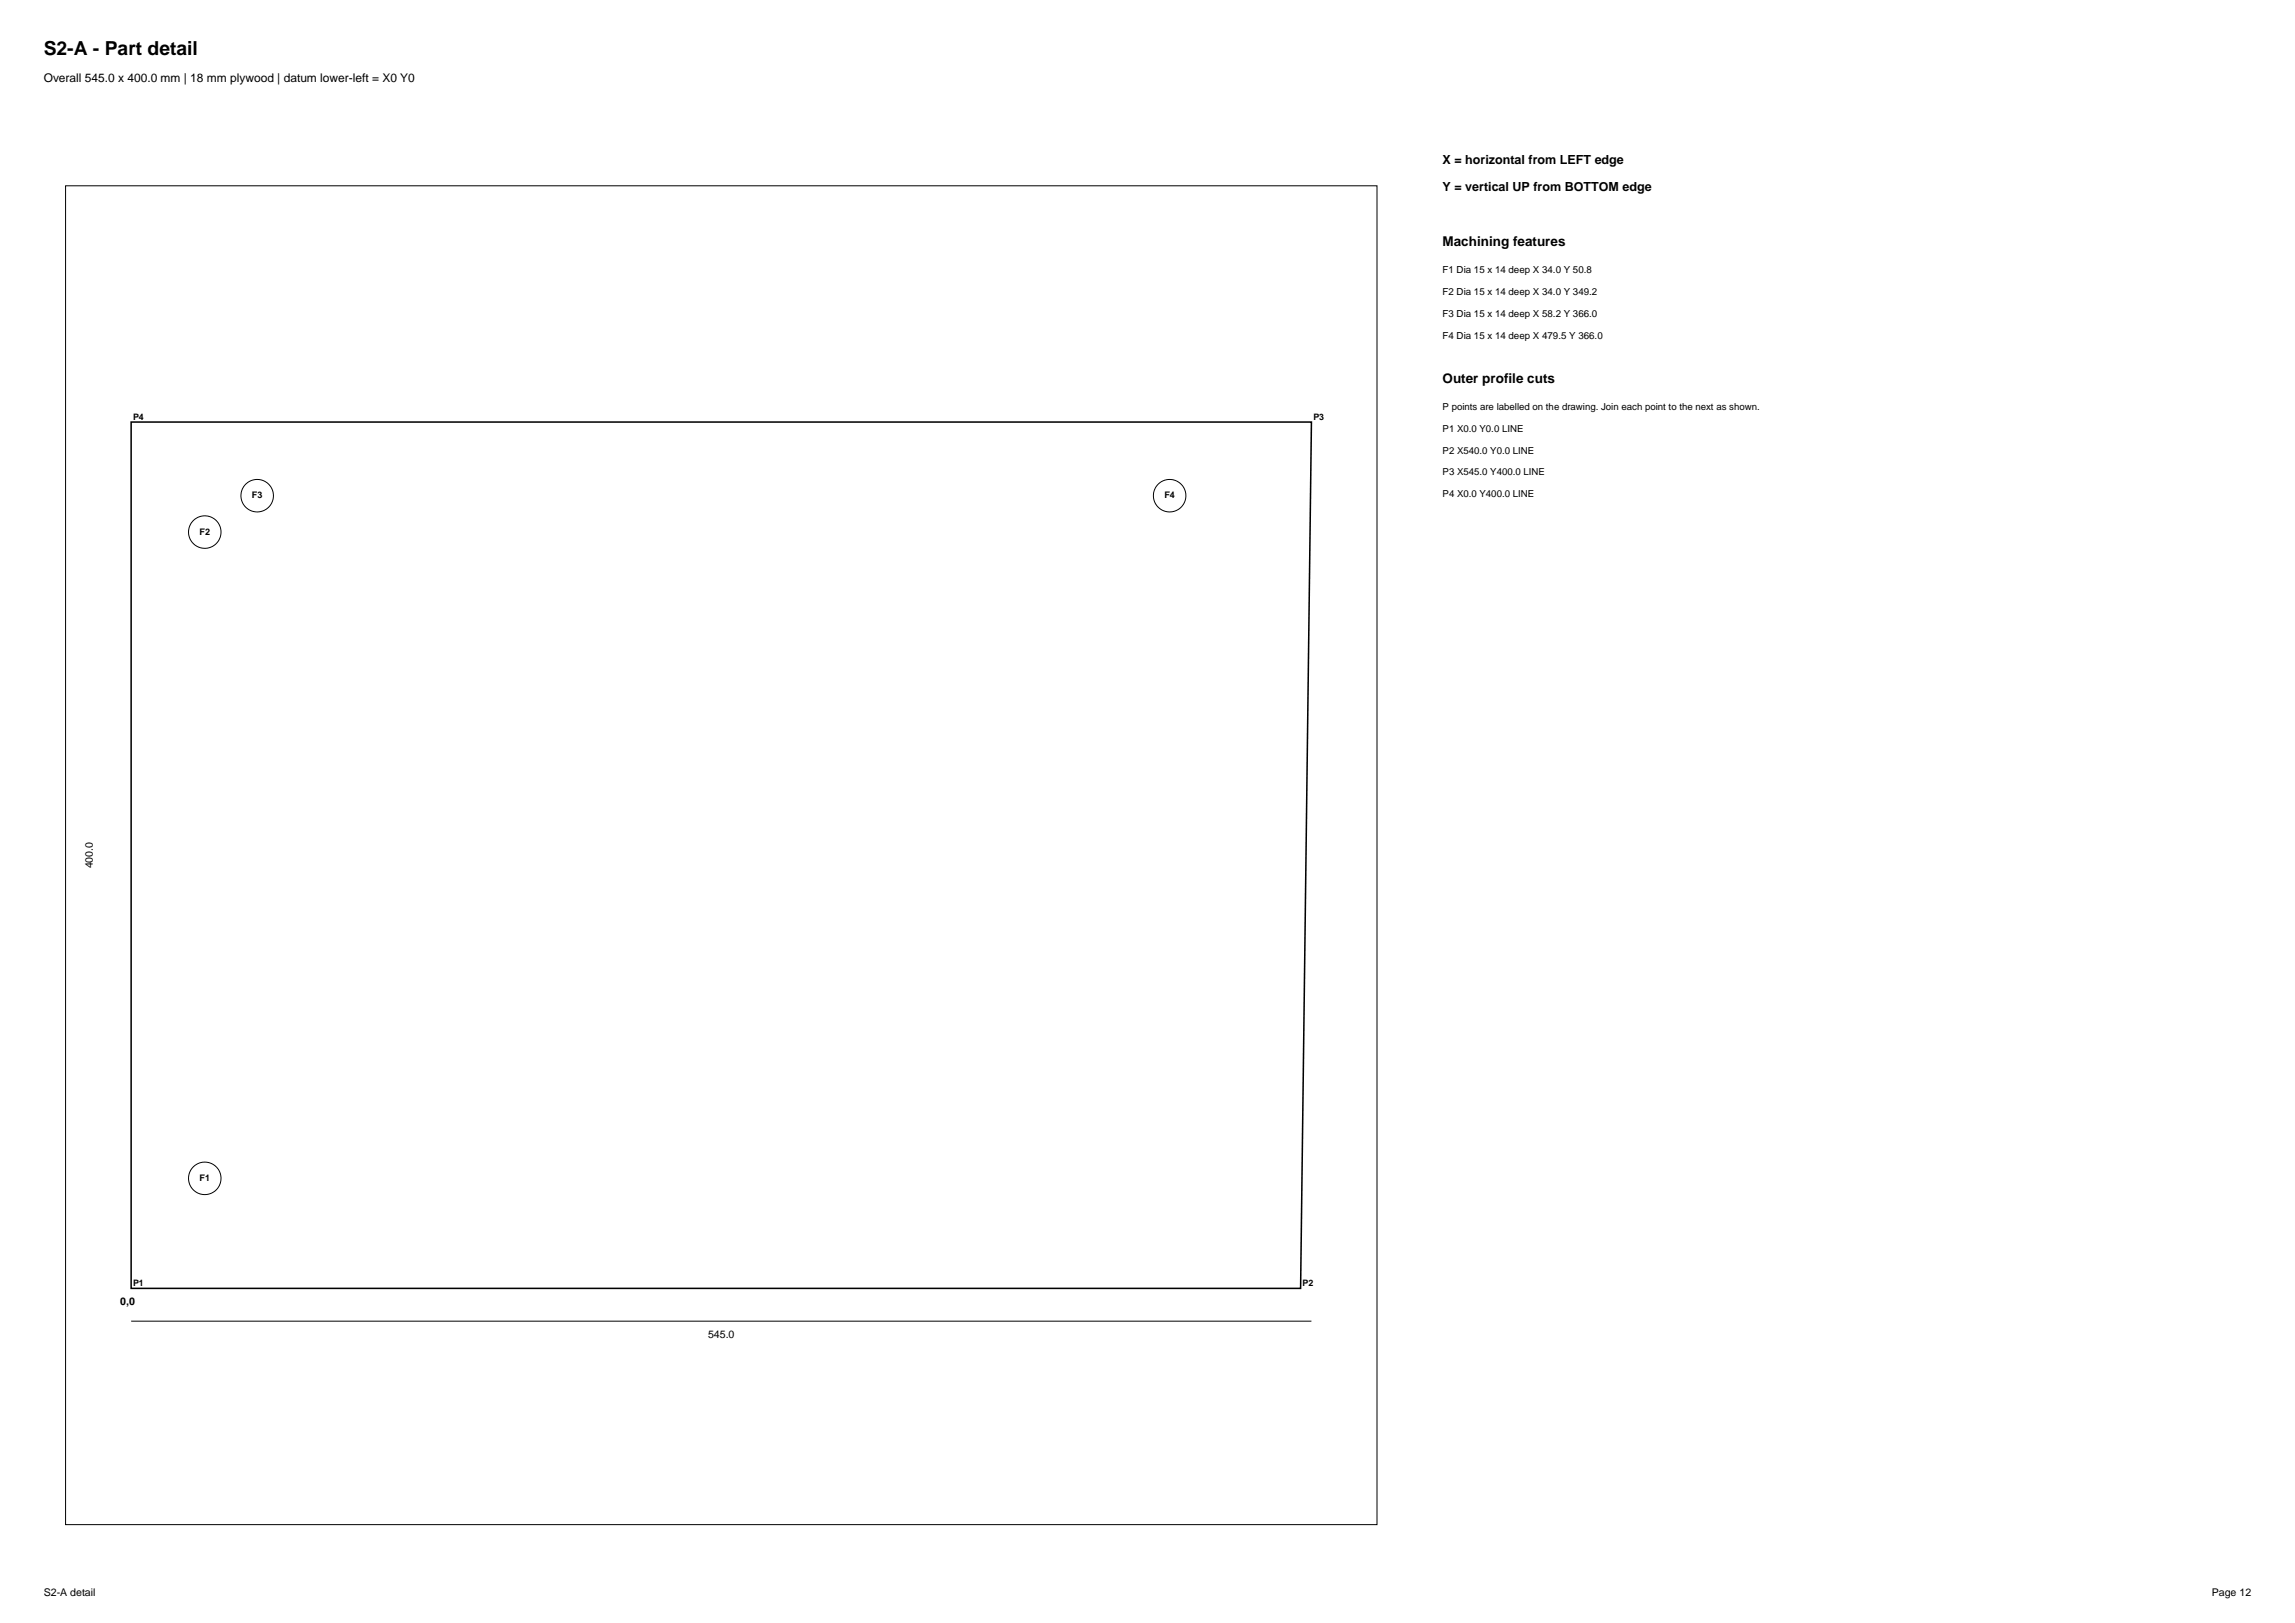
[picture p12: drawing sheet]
<svg xmlns="http://www.w3.org/2000/svg" width="420mm" height="297mm" viewBox="0 0 420 297" stroke-linecap="round" stroke-linejoin="round" font-family="sans-serif">
<defs><g id="words">
<text font-size="3.5" x="8" y="10">S2-A - Part detail</text>
<g font-size="2.5">
<text x="264" y="45">Machining features</text>
<text x="264" y="70">Outer profile cuts</text>
</g>
<g font-size="2.3">
<text x="264" y="30">X = horizontal from LEFT edge</text>
<text x="264" y="35">Y = vertical UP from BOTTOM edge</text>
</g>
<text font-size="2.2" x="8" y="15">Overall 545.0 x 400.0 mm | 18 mm plywood | datum lower-left = X0 Y0</text>
<g font-size="1.9">
<text x="17" y="158.9" transform="rotate(-90 17 158.9)">400.0</text>
<text x="22" y="238.8">0,0</text>
<text x="129.6" y="244.8">545.0</text>
<text x="8" y="292">S2-A detail</text>
<text x="404.8" y="292">Page 12</text>
</g>
<g font-size="1.8">
<text x="264" y="50">F1 Dia 15 x 14 deep X 34.0 Y 50.8</text>
<text x="264" y="54">F2 Dia 15 x 14 deep X 34.0 Y 349.2</text>
<text x="264" y="58">F3 Dia 15 x 14 deep X 58.2 Y 366.0</text>
<text x="264" y="62">F4 Dia 15 x 14 deep X 479.5 Y 366.0</text>
<text x="264" y="75">P points are labelled on the drawing. Join each point to the next as shown.</text>
<text x="264" y="79">P1 X0.0 Y0.0 LINE</text>
<text x="264" y="83">P2 X540.0 Y0.0 LINE</text>
<text x="264" y="87">P3 X545.0 Y400.0 LINE</text>
<text x="264" y="91">P4 X0.0 Y400.0 LINE</text>
</g>
<g font-size="1.7">
<text x="46.1" y="91.2">F3</text>
<text x="213.1" y="91.2">F4</text>
<text x="36.5" y="97.9">F2</text>
<text x="36.5" y="216.1">F1</text>
</g>
<g font-size="1.6">
<text x="24.4" y="76.9">P4</text>
<text x="240.4" y="76.9">P3</text>
<text x="24.4" y="235.4">P1</text>
<text x="238.4" y="235.4">P2</text>
</g>
</g></defs>
<g fill="none" stroke="#000" stroke-width=".18">
<path d="M12 34h240v245h-240zM24 241.8h216"/>
<circle cx="37.5" cy="97.4" r="2.97"/>
<circle cx="47.1" cy="90.7" r="2.97"/>
<circle cx="214.1" cy="90.7" r="2.97"/>
<circle cx="37.5" cy="215.6" r="2.97"/>
</g>
<path d="M24 77.2h216l-2 158.6h-214z" fill="none" stroke="#000" stroke-width=".28"/>
<use href="#words"/>
</svg>
